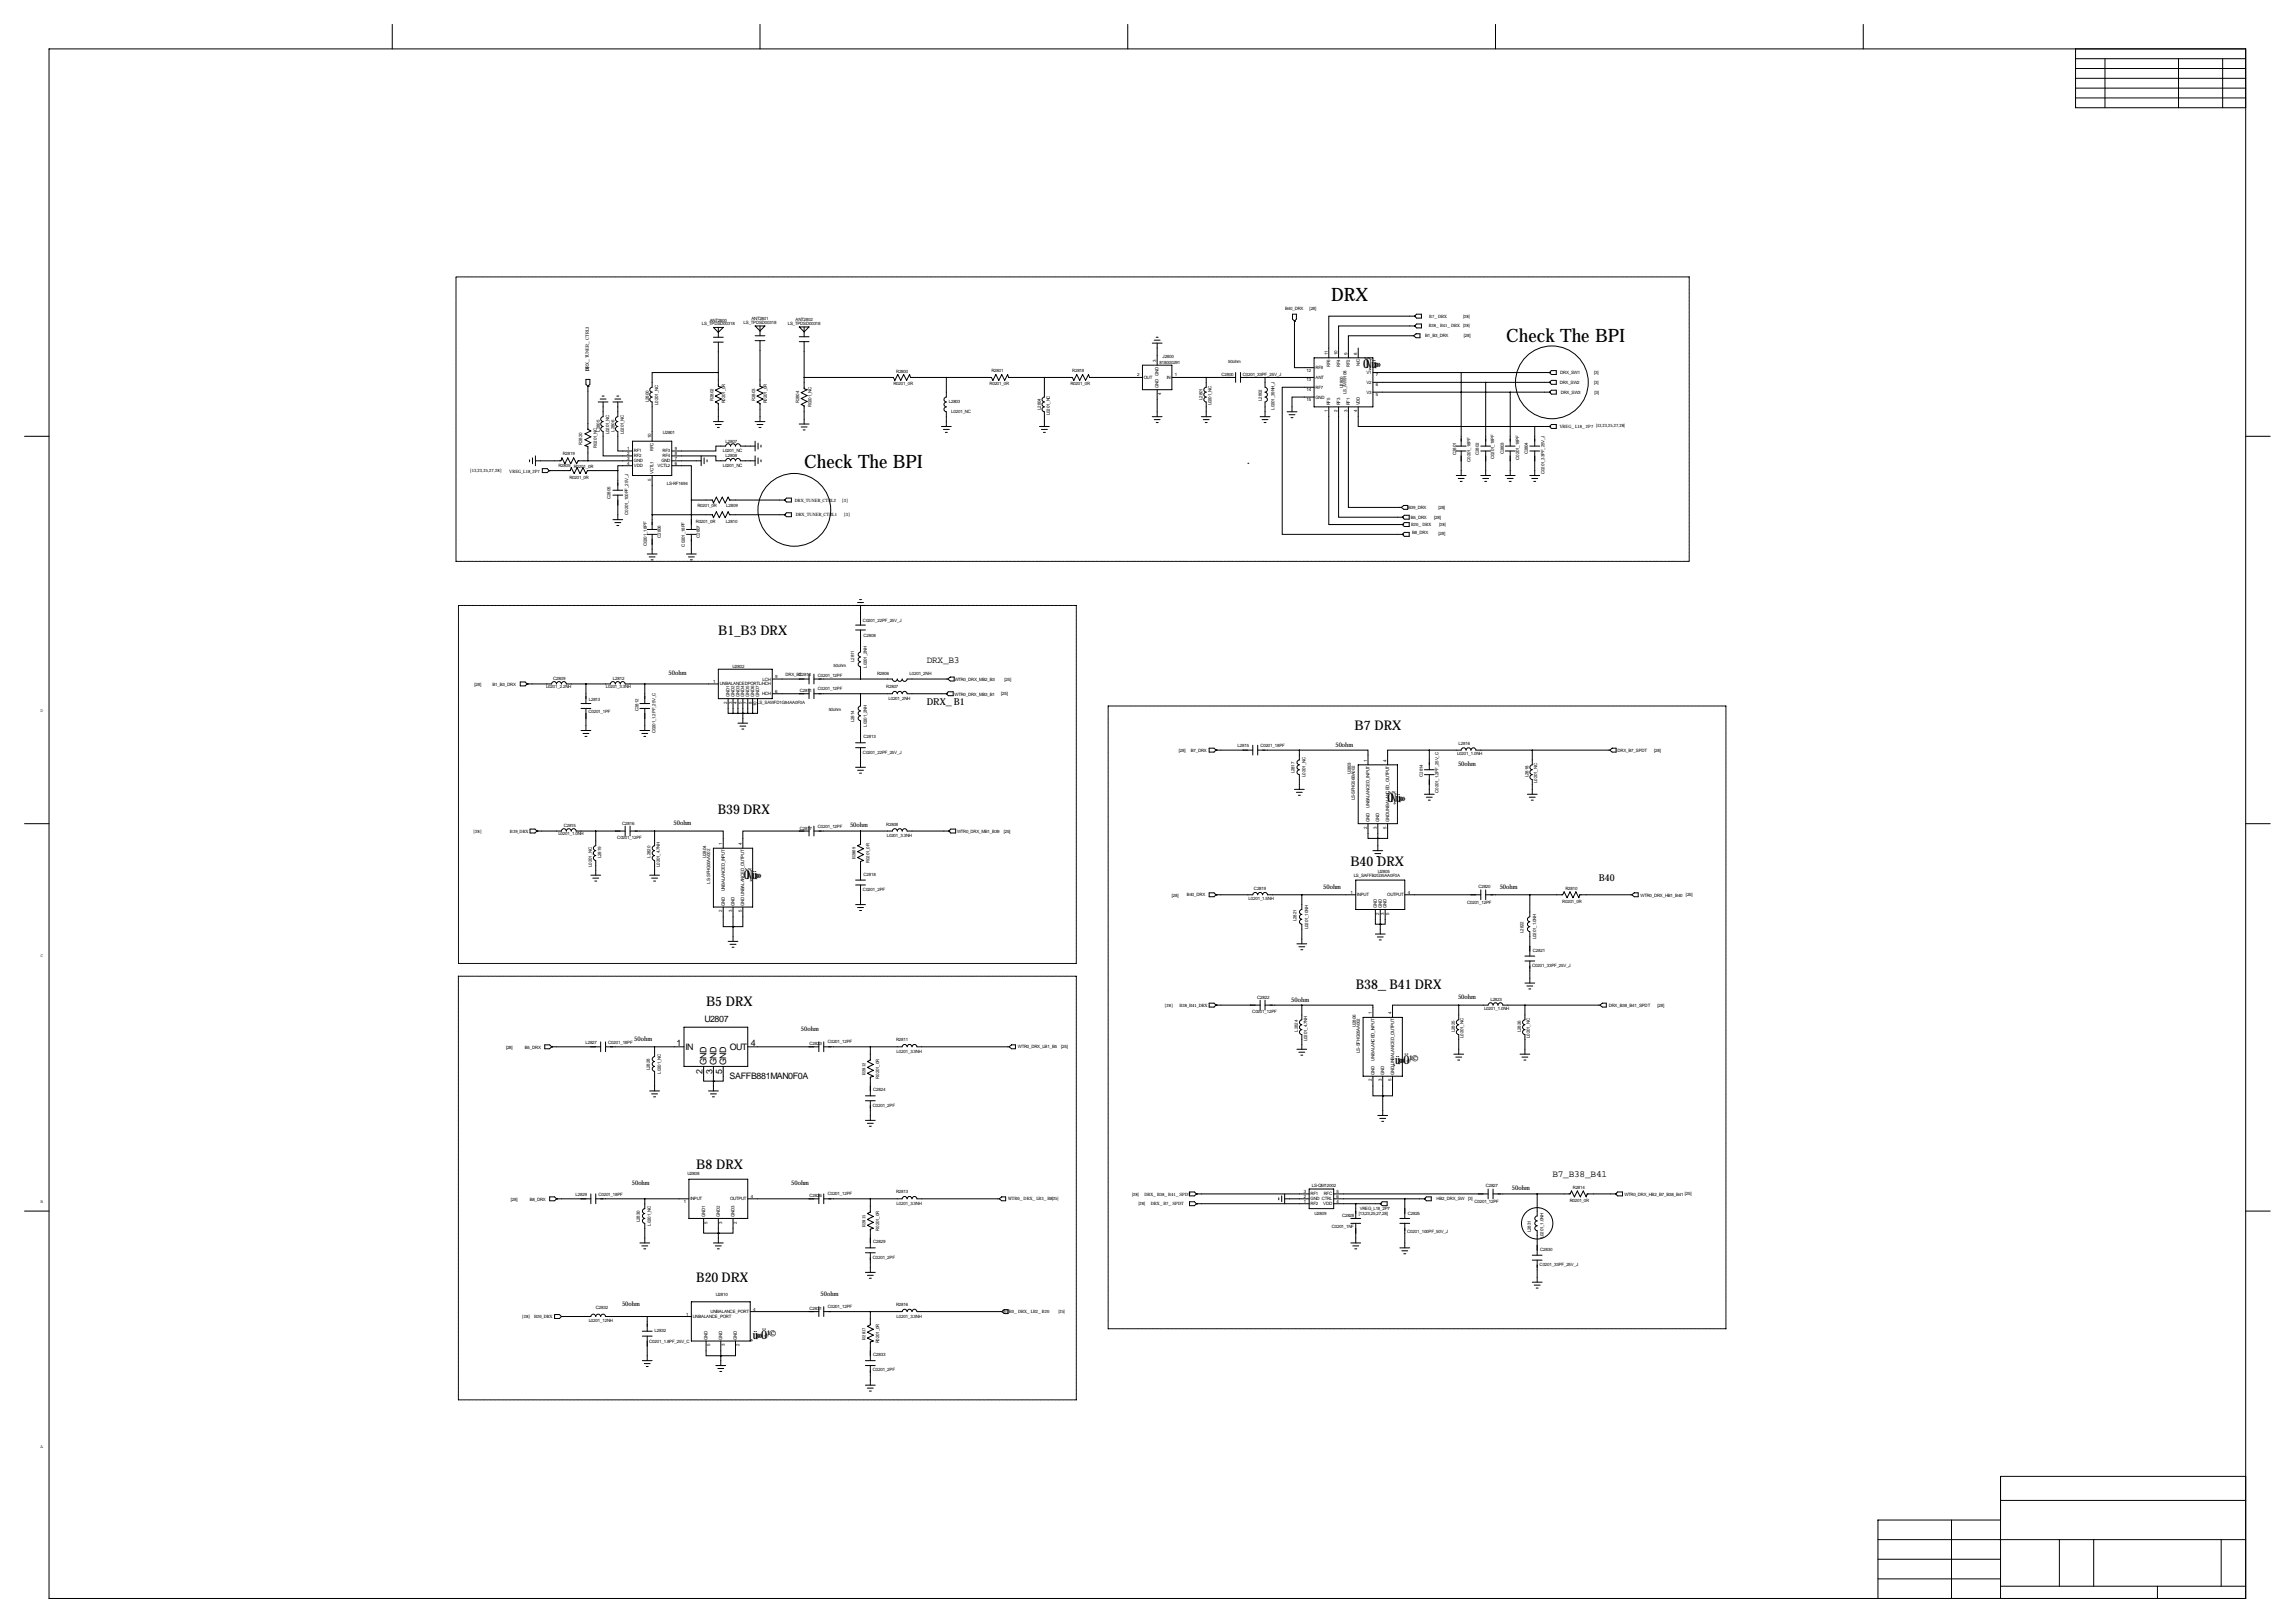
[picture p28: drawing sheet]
<svg xmlns="http://www.w3.org/2000/svg" width="1189mm" height="841mm" viewBox="0 0 1189 841" stroke-linecap="round" stroke-linejoin="round" font-family="sans-serif">
<defs><g id="words">
<g font-size="9.6">
<text x="690" y="156">DRX</text>
<text x="780" y="177">Check The BPI</text>
<text x="417" y="242">Check The BPI</text>
</g>
<g font-size="6.9">
<text x="372" y="329">B1_B3 DRX</text>
<text x="702" y="378">B7 DRX</text>
<text x="372" y="422">B39 DRX</text>
<text x="700" y="449">B40 DRX</text>
<text x="702" y="513">B38_B41 DRX</text>
<text x="366" y="521">B5 DRX</text>
<text x="361" y="606">B8 DRX</text>
<text x="361" y="664">B20 DRX</text>
</g>
<g font-size="6.3">
<text x="706" y="190">ÒÑ¸ü»»</text>
<text x="719" y="415">ÒÑ¸ü»»</text>
<text x="385" y="455">ÒÑ¸ü»»</text>
<text x="721" y="551">¸ü»»Ö</text>
<text x="729" y="551">÷¹©</text>
<text x="389" y="693">¸ü»»Ö</text>
<text x="396" y="693">÷¹©</text>
</g>
<g font-size="4.9">
<text x="480" y="343">DRX_B3</text>
<text x="480" y="365">DRX_B1</text>
<text x="828" y="456">B40</text>
<text x="804" y="610">B7_B38_B41</text>
</g>
<g font-size="4.6">
<text x="365" y="529">U2807</text>
<text x="350" y="542">1</text>
<text x="355" y="544">IN</text>
<text x="378" y="544">OUT</text>
<text x="389" y="542">4</text>
<text x="366" y="552" transform="rotate(-90 366 552)">GND</text>
<text x="371" y="552" transform="rotate(-90 371 552)">GND</text>
<text x="376" y="552" transform="rotate(-90 376 552)">GND</text>
<text x="364" y="556" transform="rotate(-90 364 556)">2</text>
<text x="369" y="556" transform="rotate(-90 369 556)">3</text>
<text x="374" y="556" transform="rotate(-90 374 556)">5</text>
<text x="378" y="559">SAFFB881MAN0F0A</text>
</g>
<g font-size="3.3">
<text x="346" y="350">50ohm</text>
<text x="692" y="387">50ohm</text>
<text x="755" y="397">50ohm</text>
<text x="349" y="427">50ohm</text>
<text x="440" y="429">50ohm</text>
<text x="685" y="460">50ohm</text>
<text x="777" y="460">50ohm</text>
<text x="669" y="519">50ohm</text>
<text x="755" y="517">50ohm</text>
<text x="329" y="539">50ohm</text>
<text x="415" y="534">50ohm</text>
<text x="327" y="614">50ohm</text>
<text x="410" y="614">50ohm</text>
<text x="783" y="617">50ohm</text>
<text x="425" y="671">50ohm</text>
<text x="322" y="676">50ohm</text>
</g>
<g font-size="2.3">
<text x="666" y="160">B40_DRX</text>
<text x="678" y="161">[28]</text>
<text x="368" y="167">ANT2800</text>
<text x="385" y="168">LS_TPDSD00318</text>
<text x="389" y="166">ANT2801</text>
<text x="412" y="166">ANT2802</text>
<text x="740" y="165">B7_DRX</text>
<text x="758" y="165">[28]</text>
<text x="364" y="169">LS_TPDSD00318</text>
<text x="408" y="168">LS_TPDSD00318</text>
<text x="740" y="170">B38_B41_DRX [28]</text>
<text x="738" y="175">B1_B3_DRX</text>
<text x="758" y="175">[28]</text>
<text x="602" y="185">J2800</text>
<text x="688" y="184" transform="rotate(-90 688 184)">11</text>
<text x="693" y="184" transform="rotate(-90 693 184)">10</text>
<text x="698" y="184" transform="rotate(-90 698 184)">9</text>
<text x="703" y="184" transform="rotate(-90 703 184)">8</text>
<text x="599" y="188" transform="rotate(-90 599 188)">3</text>
<text x="601" y="189">818000291</text>
<text x="636" y="188">50ohm</text>
<text x="681" y="191">RF8</text>
<text x="689" y="190" transform="rotate(-90 689 190)">RF6</text>
<text x="694" y="190" transform="rotate(-90 694 190)">RF4</text>
<text x="699" y="190" transform="rotate(-90 699 190)">RF2</text>
<text x="704" y="190" transform="rotate(-90 704 190)">N/C</text>
<text x="305" y="192" transform="rotate(-90 305 192)">DRX_TUNER_CTRL3</text>
<text x="305" y="192" transform="rotate(-90 305 192)">[3]</text>
<text x="464" y="193">R2800</text>
<text x="514" y="193">R2801</text>
<text x="555" y="193">R2818</text>
<text x="589" y="195">2</text>
<text x="593" y="196">OUT</text>
<text x="600" y="195" transform="rotate(-90 600 195)">GND</text>
<text x="604" y="196">IN</text>
<text x="609" y="195">1</text>
<text x="633" y="195">C2800</text>
<text x="644" y="195">C0201_33PF_25V_J</text>
<text x="677" y="198">13</text>
<text x="677" y="192">12</text>
<text x="681" y="196">ANT</text>
<text x="708" y="194">V1</text>
<text x="713" y="195">7</text>
<text x="808" y="194">DRX_SW1</text>
<text x="826" y="194">[3]</text>
<text x="463" y="199">R0201_0R</text>
<text x="513" y="200">R0201_0R</text>
<text x="555" y="200">R0201_0R</text>
<text x="600" y="201" transform="rotate(-90 600 201)">GND</text>
<text x="677" y="203">14</text>
<text x="681" y="201">RF7</text>
<text x="696" y="201" transform="rotate(-90 696 201)">U2800</text>
<text x="708" y="199">V2</text>
<text x="708" y="204">V3</text>
<text x="713" y="200">6</text>
<text x="808" y="199">DRX_SW2</text>
<text x="826" y="199">[3]</text>
<text x="826" y="204">[3]</text>
<text x="336" y="208" transform="rotate(-90 336 208)">L2800</text>
<text x="341" y="210" transform="rotate(-90 341 210)">L0201_NC</text>
<text x="370" y="207" transform="rotate(-90 370 207)">R2802</text>
<text x="376" y="209" transform="rotate(-90 376 209)">R0201_0R</text>
<text x="391" y="207" transform="rotate(-90 391 207)">R2803</text>
<text x="397" y="209" transform="rotate(-90 397 209)">R0201_0R</text>
<text x="414" y="209" transform="rotate(-90 414 209)">R2804</text>
<text x="491" y="209">L2803</text>
<text x="601" y="205" transform="rotate(-90 601 205)">4</text>
<text x="623" y="207" transform="rotate(-90 623 207)">L2801</text>
<text x="628" y="210" transform="rotate(-90 628 210)">L0201_NC</text>
<text x="654" y="208" transform="rotate(-90 654 208)">L2802</text>
<text x="677" y="208">15</text>
<text x="681" y="206">GND</text>
<text x="689" y="210" transform="rotate(-90 689 210)">RF5</text>
<text x="694" y="210" transform="rotate(-90 694 210)">RF3</text>
<text x="697" y="204" transform="rotate(-90 697 204)">LS_AW9108</text>
<text x="699" y="210" transform="rotate(-90 699 210)">RF1</text>
<text x="704" y="210" transform="rotate(-90 704 210)">VDD</text>
<text x="713" y="205">5</text>
<text x="808" y="204">DRX_SW3</text>
<text x="420" y="211" transform="rotate(-90 420 211)">R0201_NC</text>
<text x="493" y="214">L0201_NC</text>
<text x="539" y="212" transform="rotate(-90 539 212)">L2804</text>
<text x="544" y="215" transform="rotate(-90 544 215)">L0201_NC</text>
<text x="660" y="212" transform="rotate(-90 660 212)">L0201_39NH_J</text>
<text x="688" y="213" transform="rotate(-90 688 213)">1</text>
<text x="693" y="213" transform="rotate(-90 693 213)">2</text>
<text x="698" y="213" transform="rotate(-90 698 213)">3</text>
<text x="703" y="213" transform="rotate(-90 703 213)">4</text>
<text x="808" y="222">VREG_L18_2P7 [13,23,25,27,28]</text>
<text x="311" y="224" transform="rotate(-90 311 224)">L2805</text>
<text x="315" y="225" transform="rotate(-90 315 225)">L0201_NC</text>
<text x="318" y="224" transform="rotate(-90 318 224)">L2806</text>
<text x="323" y="225" transform="rotate(-90 323 225)">L0201_NC</text>
<text x="337" y="227" transform="rotate(-90 337 227)">10</text>
<text x="343" y="225">U2801</text>
<text x="302" y="230" transform="rotate(-90 302 230)">R2820</text>
<text x="309" y="232" transform="rotate(-90 309 232)">R0201_NC</text>
<text x="325" y="233">1</text>
<text x="339" y="234" transform="rotate(-90 339 234)">RFC</text>
<text x="350" y="233">9</text>
<text x="376" y="229">L2807</text>
<text x="292" y="236">R2819</text>
<text x="325" y="236">2</text>
<text x="325" y="238">3</text>
<text x="328" y="234">RF1</text>
<text x="328" y="237">RF2</text>
<text x="328" y="239">GND</text>
<text x="343" y="239">GND</text>
<text x="343" y="237">RF4</text>
<text x="343" y="234">RF3</text>
<text x="350" y="238">7</text>
<text x="350" y="236">8</text>
<text x="374" y="234">L0201_NC</text>
<text x="376" y="237">L2808</text>
<text x="754" y="236" transform="rotate(-90 754 236)">C2801</text>
<text x="762" y="239" transform="rotate(-90 762 239)">C0201_18PF</text>
<text x="766" y="236" transform="rotate(-90 766 236)">C2802</text>
<text x="774" y="238" transform="rotate(-90 774 238)">C0201_18PF</text>
<text x="779" y="235" transform="rotate(-90 779 235)">C2803</text>
<text x="787" y="238" transform="rotate(-90 787 238)">C0201_18PF</text>
<text x="791" y="235" transform="rotate(-90 791 235)">C2804</text>
<text x="243" y="245">[13,23,25,27,28]</text>
<text x="264" y="245">VREG_L18_2P7</text>
<text x="289" y="242">R2805</text>
<text x="297" y="242">R0201_0R</text>
<text x="325" y="241">4</text>
<text x="328" y="242">VDD</text>
<text x="339" y="246" transform="rotate(-90 339 246)">VCTL1</text>
<text x="341" y="242">VCTL2</text>
<text x="350" y="241">6</text>
<text x="374" y="242">L0201_NC</text>
<text x="800" y="246" transform="rotate(-90 800 246)">C0201_33PF_25V_J</text>
<text x="295" y="248">R0201_0R</text>
<text x="337" y="249" transform="rotate(-90 337 249)">5</text>
<text x="345" y="251">LS-RF1694</text>
<text x="316" y="259" transform="rotate(-90 316 259)">C2805</text>
<text x="361" y="263">R0201_0R</text>
<text x="376" y="263">L2809</text>
<text x="412" y="260">DRX_TUNER_CTRL2</text>
<text x="436" y="260">[3]</text>
<text x="729" y="264">B39_DRX</text>
<text x="745" y="264">[28]</text>
<text x="325" y="267" transform="rotate(-90 325 267)">C0201_100PF_25V_J</text>
<text x="412" y="267">DRX_TUNER_CTRL1</text>
<text x="437" y="267">[3]</text>
<text x="731" y="269">B5_DRX</text>
<text x="743" y="269">[28]</text>
<text x="360" y="271">R0201_0R</text>
<text x="376" y="271">L2810</text>
<text x="731" y="272">B20_DRX</text>
<text x="745" y="272">[28]</text>
<text x="342" y="279" transform="rotate(-90 342 279)">C2806</text>
<text x="362" y="279" transform="rotate(-90 362 279)">C2807</text>
<text x="732" y="277">B8_DRX</text>
<text x="745" y="277">[28]</text>
<text x="335" y="283" transform="rotate(-90 335 283)">C0201_18PF</text>
<text x="355" y="283" transform="rotate(-90 355 283)">C0201_18PF</text>
<text x="447" y="322">C0201_22PF_25V_J</text>
<text x="447" y="330">C2808</text>
<text x="379" y="346">U2802</text>
<text x="432" y="345">50ohm</text>
<text x="442" y="343" transform="rotate(-90 442 343)">L2811</text>
<text x="449" y="346" transform="rotate(-90 449 346)">L0201_2NH</text>
<text x="287" y="352">C2809</text>
<text x="318" y="352">L2812</text>
<text x="369" y="354">1</text>
<text x="395" y="352">LCH</text>
<text x="402" y="351">9</text>
<text x="407" y="350">DRX_B3</text>
<text x="414" y="350">C2810</text>
<text x="424" y="351">C0201_12PF</text>
<text x="454" y="350">R2806</text>
<text x="471" y="350">L0201_2NH</text>
<text x="495" y="353">WTR0_DRX_MB2_B3</text>
<text x="520" y="353">[25]</text>
<text x="246" y="355">[28]</text>
<text x="255" y="356">B1_B3_DRX</text>
<text x="283" y="357">L0201_2.2NH</text>
<text x="314" y="357">L0201_3.3NH</text>
<text x="373" y="355">UNBALANCEDPORTL/HCH</text>
<text x="402" y="359">6</text>
<text x="414" y="359">C2811</text>
<text x="424" y="358">C0201_12PF</text>
<text x="459" y="357">R2807</text>
<text x="305" y="363">L2813</text>
<text x="377" y="365" transform="rotate(-90 377 365)">2</text>
<text x="378" y="361" transform="rotate(-90 378 361)">GND1</text>
<text x="379" y="365" transform="rotate(-90 379 365)">3</text>
<text x="380" y="361" transform="rotate(-90 380 361)">GND2</text>
<text x="382" y="365" transform="rotate(-90 382 365)">4</text>
<text x="383" y="361" transform="rotate(-90 383 361)">GND3</text>
<text x="384" y="365" transform="rotate(-90 384 365)">5</text>
<text x="386" y="361" transform="rotate(-90 386 361)">GND4</text>
<text x="387" y="365" transform="rotate(-90 387 365)">7</text>
<text x="388" y="361" transform="rotate(-90 388 361)">GND5</text>
<text x="389" y="365" transform="rotate(-90 389 365)">8</text>
<text x="391" y="361" transform="rotate(-90 391 361)">GND6</text>
<text x="392" y="366" transform="rotate(-90 392 366)">10</text>
<text x="392" y="365">LS_SAWFD1G84AA0F0A</text>
<text x="393" y="361" transform="rotate(-90 393 361)">GND7</text>
<text x="395" y="360">HCH</text>
<text x="460" y="362">L0201_2NH</text>
<text x="495" y="360">WTR0_DRX_MB3_B1</text>
<text x="519" y="360">[25]</text>
<text x="21" y="369">D</text>
<text x="305" y="369">C0201_1PF</text>
<text x="331" y="368" transform="rotate(-90 331 368)">C2812</text>
<text x="429" y="368">50ohm</text>
<text x="442" y="374" transform="rotate(-90 442 374)">L2814</text>
<text x="449" y="376" transform="rotate(-90 449 376)">L0201_2NH</text>
<text x="340" y="380" transform="rotate(-90 340 380)">C0201_1.2PF_25V_C</text>
<text x="447" y="382">C2813</text>
<text x="611" y="389">[28]</text>
<text x="617" y="389">B7_DRX</text>
<text x="641" y="387">L2815</text>
<text x="653" y="387">C0201_18PF</text>
<text x="756" y="386">L2816</text>
<text x="838" y="390">DRX_B7_SPDT</text>
<text x="857" y="390">[28]</text>
<text x="447" y="390">C0201_22PF_25V_J</text>
<text x="708" y="395" transform="rotate(-90 708 395)">1</text>
<text x="718" y="395" transform="rotate(-90 718 395)">4</text>
<text x="755" y="391">L0201_1.0NH</text>
<text x="671" y="401" transform="rotate(-90 671 401)">L2817</text>
<text x="700" y="401" transform="rotate(-90 700 401)">U2803</text>
<text x="676" y="402" transform="rotate(-90 676 402)">L0201_NC</text>
<text x="737" y="402" transform="rotate(-90 737 402)">C2814</text>
<text x="792" y="403" transform="rotate(-90 792 403)">L2818</text>
<text x="796" y="406" transform="rotate(-90 796 406)">L0201_NC</text>
<text x="745" y="411" transform="rotate(-90 745 411)">C0201_1.2PF_25V_C</text>
<text x="702" y="415" transform="rotate(-90 702 415)">LS-SFHG56BA002</text>
<text x="709" y="419" transform="rotate(-90 709 419)">UNBALANCED_INPUT</text>
<text x="709" y="426" transform="rotate(-90 709 426)">GND</text>
<text x="715" y="426" transform="rotate(-90 715 426)">GND</text>
<text x="720" y="426" transform="rotate(-90 720 426)">GNDUNBALANCED_OUTPUT</text>
<text x="245" y="431">[28]</text>
<text x="264" y="431">B39_DRX</text>
<text x="292" y="428">C2815</text>
<text x="322" y="427">C2816</text>
<text x="414" y="430">C2817</text>
<text x="424" y="429">C0201_12PF</text>
<text x="459" y="428">R2808</text>
<text x="496" y="432">WTR0_DRX_MB1_B39</text>
<text x="520" y="431">[25]</text>
<text x="708" y="429" transform="rotate(-90 708 429)">2</text>
<text x="713" y="429" transform="rotate(-90 713 429)">3</text>
<text x="718" y="429" transform="rotate(-90 718 429)">5</text>
<text x="289" y="433">L0201_1.0NH</text>
<text x="320" y="435">C0201_12PF</text>
<text x="374" y="438" transform="rotate(-90 374 438)">1</text>
<text x="384" y="438" transform="rotate(-90 384 438)">4</text>
<text x="459" y="434">L0201_3.3NH</text>
<text x="307" y="449" transform="rotate(-90 307 449)">L0201_NC</text>
<text x="311" y="445" transform="rotate(-90 311 445)">L2819</text>
<text x="337" y="444" transform="rotate(-90 337 444)">L2820</text>
<text x="342" y="449" transform="rotate(-90 342 449)">L0201_4.7NH</text>
<text x="366" y="444" transform="rotate(-90 366 444)">U2804</text>
<text x="443" y="445" transform="rotate(-90 443 445)">R2809</text>
<text x="450" y="447" transform="rotate(-90 450 447)">R0201_0R</text>
<text x="447" y="454">C2818</text>
<text x="701" y="454">LS_SAFFB2G35AA0F0A</text>
<text x="714" y="452">U2805</text>
<text x="368" y="458" transform="rotate(-90 368 458)">LS-SFHG00AA002</text>
<text x="375" y="462" transform="rotate(-90 375 462)">UNBALANCED_INPUT</text>
<text x="447" y="461">C0201_2PF</text>
<text x="650" y="461">C2819</text>
<text x="766" y="460">C2820</text>
<text x="811" y="461">R2810</text>
<text x="607" y="464">[28]</text>
<text x="615" y="464">B40_DRX</text>
<text x="647" y="466">L0201_1.5NH</text>
<text x="700" y="463">1</text>
<text x="703" y="464">INPUT</text>
<text x="719" y="464">OUTPUT</text>
<text x="729" y="463">4</text>
<text x="809" y="468">R0201_0R</text>
<text x="850" y="464">WTR0_DRX_HB1_B40</text>
<text x="873" y="464">[25]</text>
<text x="374" y="473" transform="rotate(-90 374 473)">2</text>
<text x="375" y="469" transform="rotate(-90 375 469)">GND</text>
<text x="379" y="473" transform="rotate(-90 379 473)">3</text>
<text x="380" y="469" transform="rotate(-90 380 469)">GND</text>
<text x="384" y="473" transform="rotate(-90 384 473)">5</text>
<text x="386" y="469" transform="rotate(-90 386 469)">GNDUNBALANCED_OUTPUT</text>
<text x="713" y="470" transform="rotate(-90 713 470)">GND</text>
<text x="715" y="474" transform="rotate(-90 715 474)">2</text>
<text x="716" y="470" transform="rotate(-90 716 470)">GND</text>
<text x="717" y="474" transform="rotate(-90 717 474)">3</text>
<text x="718" y="470" transform="rotate(-90 718 470)">GND</text>
<text x="720" y="474" transform="rotate(-90 720 474)">5</text>
<text x="760" y="468">C0201_12PF</text>
<text x="672" y="477" transform="rotate(-90 672 477)">L2821</text>
<text x="678" y="481" transform="rotate(-90 678 481)">L0201_10NH</text>
<text x="789" y="483" transform="rotate(-90 789 483)">L2822</text>
<text x="796" y="486" transform="rotate(-90 796 486)">L0201_1.0NH</text>
<text x="21" y="496">C</text>
<text x="794" y="493">C2821</text>
<text x="794" y="501">C0201_33PF_25V_J</text>
<text x="603" y="521">[28]</text>
<text x="611" y="521">B38_B41_DRX</text>
<text x="651" y="518">C2822</text>
<text x="772" y="519">L2823</text>
<text x="833" y="522">DRX_B38_B41_SPDT</text>
<text x="859" y="521">[28]</text>
<text x="649" y="525">C0201_12PF</text>
<text x="711" y="525" transform="rotate(-90 711 525)">1</text>
<text x="721" y="525" transform="rotate(-90 721 525)">4</text>
<text x="769" y="523">L0201_1.0NH</text>
<text x="702" y="532" transform="rotate(-90 702 532)">U2806</text>
<text x="464" y="539">R2811</text>
<text x="672" y="534" transform="rotate(-90 672 534)">L2824</text>
<text x="677" y="539" transform="rotate(-90 677 539)">L0201_4.7NH</text>
<text x="754" y="535" transform="rotate(-90 754 535)">L2825</text>
<text x="758" y="538" transform="rotate(-90 758 538)">L0201_NC</text>
<text x="788" y="535" transform="rotate(-90 788 535)">L2826</text>
<text x="792" y="538" transform="rotate(-90 792 538)">L0201_NC</text>
<text x="262" y="543">[28]</text>
<text x="272" y="543">B5_DRX</text>
<text x="303" y="541">L2827</text>
<text x="315" y="541">C0201_18PF</text>
<text x="419" y="541">C2823</text>
<text x="429" y="540">C0201_12PF</text>
<text x="464" y="545">L0201_3.3NH</text>
<text x="527" y="543">WTR0_DRX_LB1_B5</text>
<text x="550" y="543">[25]</text>
<text x="704" y="545" transform="rotate(-90 704 545)">LS-SFHG05AA002</text>
<text x="712" y="549" transform="rotate(-90 712 549)">UNBALANCED_INPUT</text>
<text x="337" y="554" transform="rotate(-90 337 554)">L2828</text>
<text x="342" y="556" transform="rotate(-90 342 556)">L0201_NC</text>
<text x="448" y="557" transform="rotate(-90 448 557)">R2812</text>
<text x="712" y="557" transform="rotate(-90 712 557)">GND</text>
<text x="717" y="557" transform="rotate(-90 717 557)">GND</text>
<text x="722" y="557" transform="rotate(-90 722 557)">GNDUNBALANCED_OUTPUT</text>
<text x="455" y="559" transform="rotate(-90 455 559)">R0201_0R</text>
<text x="711" y="560" transform="rotate(-90 711 560)">2</text>
<text x="716" y="560" transform="rotate(-90 716 560)">3</text>
<text x="721" y="560" transform="rotate(-90 721 560)">5</text>
<text x="452" y="565">C2824</text>
<text x="452" y="573">C0201_2PF</text>
<text x="356" y="609">U2808</text>
<text x="675" y="618">3</text>
<text x="680" y="615">LS-QM12002</text>
<text x="692" y="618">5</text>
<text x="770" y="615">C2827</text>
<text x="815" y="616">R2814</text>
<text x="21" y="623">B</text>
<text x="265" y="622">[28]</text>
<text x="274" y="622">B8_DRX</text>
<text x="298" y="619">L2829</text>
<text x="310" y="619">C0201_18PF</text>
<text x="354" y="623">1</text>
<text x="358" y="622">INPUT</text>
<text x="378" y="622">OUTPUT</text>
<text x="389" y="620">4</text>
<text x="419" y="620">C2826</text>
<text x="429" y="619">C0201_12PF</text>
<text x="464" y="618">R2813</text>
<text x="522" y="622">WTR0_DRX_LB3_B8[25]</text>
<text x="586" y="619">[28]</text>
<text x="593" y="619">DRX_B38_B41_SPDT</text>
<text x="675" y="623">1</text>
<text x="675" y="620">2</text>
<text x="679" y="622">GND CTRL</text>
<text x="679" y="619">RF1</text>
<text x="686" y="619">RFC</text>
<text x="692" y="620">6</text>
<text x="692" y="623">4</text>
<text x="744" y="622">HB2_DRX_SW</text>
<text x="760" y="621">[3]</text>
<text x="764" y="623">C0201_12PF</text>
<text x="813" y="622">R0201_0R</text>
<text x="842" y="619">WTR0_DRX_HB2_B7_B38_B41 [25]</text>
<text x="464" y="624">L0201_3.3NH</text>
<text x="590" y="624">[28]</text>
<text x="596" y="624">DRX_B7_SPDT</text>
<text x="679" y="624">RF2</text>
<text x="681" y="629">U2809</text>
<text x="686" y="624">VDD</text>
<text x="704" y="630">[13,23,25,27,28]</text>
<text x="704" y="627">VREG_L18_2P7</text>
<text x="729" y="629">C2825</text>
<text x="331" y="633" transform="rotate(-90 331 633)">L2830</text>
<text x="337" y="635" transform="rotate(-90 337 635)">L0201_NC</text>
<text x="365" y="630" transform="rotate(-90 365 630)">GND1</text>
<text x="367" y="634" transform="rotate(-90 367 634)">5</text>
<text x="373" y="630" transform="rotate(-90 373 630)">GND2</text>
<text x="374" y="634" transform="rotate(-90 374 634)">3</text>
<text x="380" y="630" transform="rotate(-90 380 630)">GND3</text>
<text x="382" y="634" transform="rotate(-90 382 634)">2</text>
<text x="448" y="636" transform="rotate(-90 448 636)">R2815</text>
<text x="690" y="636">C0201_1NF</text>
<text x="695" y="630">C2828</text>
<text x="455" y="637" transform="rotate(-90 455 637)">R0201_0R</text>
<text x="729" y="639">C0201_100PF_50V_J</text>
<text x="793" y="638" transform="rotate(-90 793 638)">L2831</text>
<text x="800" y="641" transform="rotate(-90 800 641)">L0201_1.0NH</text>
<text x="452" y="644">C2829</text>
<text x="798" y="648">C2830</text>
<text x="452" y="652">C0201_2PF</text>
<text x="798" y="656">C0201_33PF_25V_J</text>
<text x="371" y="671">U2810</text>
<text x="429" y="678">C0201_12PF</text>
<text x="464" y="677">R2816</text>
<text x="270" y="683">[28]</text>
<text x="277" y="683">B20_DRX</text>
<text x="309" y="678">C2832</text>
<text x="355" y="681">1</text>
<text x="359" y="683">UNBALANCE_PORT</text>
<text x="368" y="680">UNBALANCE_PORT</text>
<text x="390" y="679">4</text>
<text x="419" y="679">C2831</text>
<text x="464" y="682">L0201_3.3NH</text>
<text x="519" y="680">WTR0_DRX_LB2_B20</text>
<text x="548" y="680">[25]</text>
<text x="305" y="685">L0201_12NH</text>
<text x="339" y="690">L2832</text>
<text x="336" y="695">C0201_1.8PF_25V_C</text>
<text x="367" y="694" transform="rotate(-90 367 694)">GND</text>
<text x="374" y="694" transform="rotate(-90 374 694)">GND</text>
<text x="382" y="694" transform="rotate(-90 382 694)">GND</text>
<text x="448" y="694" transform="rotate(-90 448 694)">R2817</text>
<text x="455" y="696" transform="rotate(-90 455 696)">R0201_0R</text>
<text x="368" y="697" transform="rotate(-90 368 697)">5</text>
<text x="375" y="697" transform="rotate(-90 375 697)">3</text>
<text x="383" y="697" transform="rotate(-90 383 697)">2</text>
<text x="452" y="703">C2833</text>
<text x="452" y="710">C0201_2PF</text>
<text x="21" y="750">A</text>
</g>
</g></defs>
<g fill="none" stroke="#000" stroke-width=".52">
<path d="M203 13v12M394 13v12M584 13v12M775 13v12M965 13v12M25 25h1138v803h-1138zM1075 25v31h88M1075 30h88M1075 35h88M1090 30v26M1129 30v26M1151 30v26"/>
<path d="M1075 41h88M1075 46h88M1075 51h88M370 170h5l-3 2zM370 175h5M370 177h5M372 170v5M372 177v23l2 1-3 1 3 2-3 1 3 2-3 1 1 1v9M391 169h5l-2 2zM391 174h5M391 176h5M394 169v5"/>
<path d="M394 176v24l1 1-3 1 3 2-3 1 3 2-3 1 2 1v9M414 169h5l-2 3zM414 174h5M414 177h5M417 169v5M417 177v24l1 1-3 1 3 2-3 1 3 2-3 1 2 1v10M597 178h5M598 176h3M599 175h1M599 178v11M670 163h2v2l-1 1-1-1zM671 166h.1"/>
<path d="M671 166v24h10M732 174h-34v11M732 174l2-1h2v2h-2zM733 169h.1M733 164h.1M733 169h-40v16M733 164h-45v21M733 169l1-1h2v2h-2zM733 164l1-1h2v2h-2zM304 197h2v2l-1 1-1-1zM372 193h-34v8a1.3 1.3 0 0 0-1 1 1.3 1.3 0 0 0 1 1 1.3 1.3 0 0 0-1 1 1.3 1.3 0 0 0 1 2 1.3 1.3 0 0 0-1 1 1.3 1.3 0 0 0 1 1v21M417 196h46l1 1 1-3 2 3 1-3 2 3 1-3 1 2h42v1l2-3 1 3 2-3 1 3 2-3v2h33l1 1 2-3 1 3 2-3 1 3 2-3v2h28"/>
<path d="M490 196v10a1.3 1.3 0 0 0-1 1 1.3 1.3 0 0 0 1 1 1.3 1.3 0 0 0-1 1 1.3 1.3 0 0 0 1 2 1.3 1.3 0 0 0-1 1 1.3 1.3 0 0 0 1 1v8M541 196v10a1.3 1.3 0 0 0-1 1 1.3 1.3 0 0 0 1 1 1.3 1.3 0 0 0-1 1 1.3 1.3 0 0 0 1 2 1.3 1.3 0 0 0-1 1 1.3 1.3 0 0 0 1 1v8M592 189h15v13h-15zM607 196h33M625 196v5a1.3 1.3 0 0 0-1 1 1.3 1.3 0 0 0 1 1 1.3 1.3 0 0 0-1 1 1.3 1.3 0 0 0 1 2 1.3 1.3 0 0 0-1 1 1.3 1.3 0 0 0 1 1v8M640 193v5M643 196h38M643 193v5M655 196v5a1.3 1.3 0 0 1 2 1 1.3 1.3 0 0 1-2 1 1.3 1.3 0 0 1 2 1 1.4 1.4 0 0 1-2 2 1.3 1.3 0 0 1 2 1 1.3 1.3 0 0 1-2 1v8M681 185h30v26h-30zM704 180v5M711 198h92"/>
<path d="M711 193h92M757 193v38M770 198v33M803 198h.1M803 193h.1M803 193l1-1h2v2h-2zM803 198l1-1h2v2h-2zM305 200h.1M305 200v22l1 1-3 2 3 1-3 2 3 1-3 2h2v8M310 208h5M311 207h3M312 205h1"/>
<path d="M312 208v8a1.3 1.3 0 0 0-1 1 1.3 1.3 0 0 0 1 1 1.3 1.3 0 0 0-1 2 1.3 1.3 0 0 0 1 1 1.3 1.3 0 0 0-1 1 1.3 1.3 0 0 0 1 1v13h16M317 208h6M319 207h3M320 205h1M320 208v8a1.3 1.3 0 0 0-1 1 1.3 1.3 0 0 0 1 1 1.3 1.3 0 0 0-1 2 1.3 1.3 0 0 0 1 1 1.3 1.3 0 0 0-1 1 1.3 1.3 0 0 0 1 1v11h8M370 218h5M371 220h3M391 218h5M392 220h3M414 220h5M597 216h5M598 217h3"/>
<path d="M599 219h1M599 202v14M622 216h5M623 217h3M624 219h1M653 216h5M654 217h3M655 219h1M667 213h5M668 215h3M669 216h1M681 201h-17v76h62"/>
<path d="M681 206h-12v7M688 211v61h38M693 211v57h33M698 211v52h28M704 211v10h91M711 203h92M782 203v28M803 203h.1M803 203l1-1h2v2h-2zM13 226h12M274 238v1M276 237v3"/>
<path d="M277 239h14v-2l2 3 1-3 2 3 1-3 2 3v-1h29M277 236v5M328 229h20v17h-20zM348 236h23v3h5a1.3 1.3 0 0 1 1-2 1.3 1.3 0 0 1 1 2 1.4 1.4 0 0 1 2-2 1.3 1.3 0 0 1 1 2 1.3 1.3 0 0 1 1-2 1.4 1.4 0 0 1 2 2h7M348 239h15M363 236v5M365 237v3M366 238v1M372 221h1M391 231h-7a1.3 1.3 0 0 0-2-1 1.3 1.3 0 0 0-1 1 1.3 1.3 0 0 0-1-1 1.3 1.3 0 0 0-2 1 1.3 1.3 0 0 0-1-1 1.3 1.3 0 0 0-1 1h-5v3h-23M391 229v5M391 236v5"/>
<path d="M393 230v3M393 237v3M393 221h1M394 231v1M394 238v1M415 221h3M416 223h1M488 221h5M489 222h3M490 224h1M538 221h6M539 222h4"/>
<path d="M541 224h1M646 240h.1M754 231h5M754 234h5M757 234v12M767 231h5M767 234h5M770 234v12M780 231h5M780 234h5M782 234v12M792 231h6"/>
<path d="M792 234h6M795 221v10M795 234v12M795 221h8M803 221h.1M803 221l1-1h2v2h-2zM1163 226h13M281 243h2l1 1-1 1h-2zM284 244h.1M284 244h11l1-2 1 3 2-3 1 3 2-3 2 3v-1h16M317 254h6M317 256h6"/>
<path d="M320 244v10M320 256v13M328 241h-8v3M338 246v28M348 241h10v18M358 259v15M358 259h11l1 2 1-4 2 4 1-4 2 4 1-4 1 2h28M406 259h.1M406 259l1-1h3v2h-3zM754 246h5M755 248h3M756 249h1"/>
<path d="M767 246h5M768 248h3M769 249h1M780 246h5M781 248h3M782 249h1M792 246h6M793 248h4M795 249h1M317 269h6M319 271h3M320 272h1"/>
<path d="M335 274h5M335 277h5M338 277v10M338 267h31l1 1 1-3 2 3 1-3 2 3 1-3 1 2h28M356 274h5M356 277h5M358 277v10M406 267h.1M406 267l1-1h3v2h-3zM726 263l1-1h2v2h-2zM726 272h.1M726 277h.1"/>
<path d="M726 268h.1M726 272l1-1h3v2h-3zM726 268l1-1h3v2h-3zM726 277l1-1h3v2h-3zM335 287h5M336 288h3M337 290h1M356 287h5M357 288h3M358 290h1M443 314h5M444 312h3"/>
<path d="M445 311h1M446 314v10M443 324h5M443 326h5M446 326v12a1.3 1.3 0 0 0-1 1 1.3 1.3 0 0 0 1 1 1.3 1.3 0 0 0-1 2 1.3 1.3 0 0 0 1 1 1.3 1.3 0 0 0-1 1 1.3 1.3 0 0 0 1 1v7M269 353h3l1 1-1 1h-3zM273 354h13a1.3 1.3 0 0 1 1-1 1.3 1.3 0 0 1 1 1 1.3 1.3 0 0 1 2-1 1.3 1.3 0 0 1 1 1 1.3 1.3 0 0 1 1-1 1.3 1.3 0 0 1 1 1h23a1.3 1.3 0 0 1 1-1 1.3 1.3 0 0 1 2 1 1.3 1.3 0 0 1 1-1 1.3 1.3 0 0 1 1 1 1.3 1.3 0 0 1 2-1 1.3 1.3 0 0 1 1 1h48M273 354h.1M304 354v10M334 354v10M372 347h28v15h-28zM400 352h19"/>
<path d="M400 359h19M419 349v5M419 357v5M422 352h40a1.3 1.3 0 0 0 2 1 1.3 1.3 0 0 0 1-1 1.3 1.3 0 0 0 1 1 1.3 1.3 0 0 0 1-1 1.3 1.3 0 0 0 2 1 1.3 1.3 0 0 0 1-1h21M422 359h40a1.3 1.3 0 0 1 2-1 1.3 1.3 0 0 1 1 1 1.3 1.3 0 0 1 1-1 1.3 1.3 0 0 1 1 1 1.3 1.3 0 0 1 2-1 1.3 1.3 0 0 1 1 1h20M422 349v5M422 357v5M446 359v7a1.3 1.3 0 0 0-1 1 1.3 1.3 0 0 0 1 1 1.3 1.3 0 0 0-1 1 1.3 1.3 0 0 0 1 2 1.3 1.3 0 0 0-1 1 1.3 1.3 0 0 0 1 1v12M490 359h.1M491 352l1-1h2v2h-2zM491 358h3v2h-3l-1-1zM301 364h5"/>
<path d="M301 367h5M301 378h5M302 380h3M304 367v11M331 364h6M331 367h6M331 378h6M332 380h4M334 367v11M377 362v7h3M380 362v7M380 369h10"/>
<path d="M382 362v7M382 375h5M383 376h3M384 378h1M385 369h.1M385 362v13M387 362v7M390 362v7M392 362v7h-2M303 381h1M334 381h1M443 387h5"/>
<path d="M443 385h5M443 397h5M444 399h3M446 387v10M626 388h3l1 1-1 1h-3zM630 389h.1M630 389h19M649 386v5M652 389h21M652 386v5M673 389v5a1.3 1.3 0 0 0-1 1 1.3 1.3 0 0 0 1 1 1.3 1.3 0 0 0-1 1 1.3 1.3 0 0 0 1 2 1.3 1.3 0 0 0-1 1 1.3 1.3 0 0 0 1 1v8M673 389h36v7"/>
<path d="M704 396h20v31h-20zM738 399h5M740 389h17a1.3 1.3 0 0 1 1-2 1.3 1.3 0 0 1 1 2 1.4 1.4 0 0 1 2-2 1.3 1.3 0 0 1 1 2 1.3 1.3 0 0 1 1-2 1.4 1.4 0 0 1 2 2h69M740 389h-21v7M740 389v10M794 389v7a1.3 1.3 0 0 0-1 1 1.3 1.3 0 0 0 1 2 1.3 1.3 0 0 0-1 1 1.3 1.3 0 0 0 1 1 1.3 1.3 0 0 0-1 2 1.3 1.3 0 0 0 1 1v7M834 389l1-1h2v2h-2zM445 400h1M671 409h5M672 410h3M673 412h1M738 401h5"/>
<path d="M738 411h5M739 413h3M740 414h1M740 401v10M791 411h5M792 413h3M793 414h1M13 427h12M275 429h2l1 1-1 1h-2zM278 430h13a1.3 1.3 0 0 1 1-1 1.3 1.3 0 0 1 1 1 1.3 1.3 0 0 1 2-1 1.3 1.3 0 0 1 1 1 1.3 1.3 0 0 1 1-1 1.3 1.3 0 0 1 1 1h26M278 430h.1M309 430v8a1.3 1.3 0 0 0-2 1 1.4 1.4 0 0 0 2 2 1.3 1.3 0 0 0-2 1 1.3 1.3 0 0 0 2 1 1.3 1.3 0 0 0-2 1 1.4 1.4 0 0 0 2 2v7"/>
<path d="M324 428v5M326 430h13M326 428v5M339 430v8a1.3 1.3 0 0 0-1 1 1.3 1.3 0 0 0 1 2 1.3 1.3 0 0 0-1 1 1.3 1.3 0 0 0 1 1 1.3 1.3 0 0 0-1 1 1.3 1.3 0 0 0 1 2v7M339 430h36v9M370 439h20v31h-20zM419 430h-34v9M419 428v5M422 430h40a1.3 1.3 0 0 1 2-1 1.3 1.3 0 0 1 1 1 1.3 1.3 0 0 1 1-1 1.3 1.3 0 0 1 1 1 1.3 1.3 0 0 1 2-1 1.3 1.3 0 0 1 1 1h21M422 428v5M446 430v7l-2 1 3 2-3 1 3 2-3 1 3 2h-1v10M491 430h.1"/>
<path d="M493 429h2v2h-2l-2-1zM709 427v7h5M714 434h.1M714 427v14M719 427v7h-5M1163 427h13M306 453h5M307 455h3M308 456h1M337 453h5M338 455h3M339 456h1"/>
<path d="M443 456h5M443 458h5M446 458v11M702 456h26v15h-26zM711 441h5M712 442h3M713 444h1M375 470v10h5M380 480h.1M380 470v18M385 470v10h-5M443 469h5"/>
<path d="M444 470h3M445 472h1M626 462h3l1 1-1 1h-3zM630 463h19a1.3 1.3 0 0 1 1-1 1.3 1.3 0 0 1 2 1 1.3 1.3 0 0 1 1-1 1.3 1.3 0 0 1 1 1 1.3 1.3 0 0 1 1-1 1.3 1.3 0 0 1 2 1h45M630 463h.1M674 471a1.3 1.3 0 0 0-1 1 1.3 1.3 0 0 0 1 2 1.3 1.3 0 0 0-1 1 1.3 1.3 0 0 0 1 1 1.3 1.3 0 0 0-1 1 1.3 1.3 0 0 0 1 2v10M674 463v8M712 471v8h3M715 479h.1M715 471v13M718 471v8h-3M728 463h39"/>
<path d="M767 461v5M770 461v5M770 463h39l1-1 2 3 1-3 2 3 1-3 2 3v-2h27M792 463v12a1.3 1.3 0 0 0-1 1 1.3 1.3 0 0 0 1 1 1.3 1.3 0 0 0-1 2 1.3 1.3 0 0 0 1 1 1.3 1.3 0 0 0-1 1 1.3 1.3 0 0 0 1 2v12M845 463l2-1h2v2h-2zM377 488h5M378 489h3M379 491h1M672 489h5M673 490h3M674 492h1M712 484h6"/>
<path d="M713 485h4M715 487h1M790 498h5M790 495h5M792 498v11M626 520h3l1 1-1 1h-3zM653 518v5M655 518v5M790 509h5M791 511h3M792 512h1M311 540v5"/>
<path d="M314 540v5M354 532h33v20h-33zM424 540v5M427 540v5M630 521h.1M630 521h23M655 521h19M674 521v7a1.3 1.3 0 0 0-1 2 1.3 1.3 0 0 0 1 1 1.3 1.3 0 0 0-1 1 1.3 1.3 0 0 0 1 1 1.3 1.3 0 0 0-1 2 1.3 1.3 0 0 0 1 1v7M674 521h37v6M706 527h20v30h-20zM756 521v7a1.4 1.4 0 0 0-2 2 1.3 1.3 0 0 0 2 1 1.3 1.3 0 0 0-2 1 1.3 1.3 0 0 0 2 1 1.4 1.4 0 0 0-2 2 1.3 1.3 0 0 0 2 1v10M756 521h15a1.3 1.3 0 0 1 1-2 1.3 1.3 0 0 1 1 2 1.4 1.4 0 0 1 2-2 1.3 1.3 0 0 1 1 2 1.3 1.3 0 0 1 1-2 1.4 1.4 0 0 1 2 2h50"/>
<path d="M756 521h-35v6M790 521v7a1.3 1.3 0 0 0-1 2 1.3 1.3 0 0 0 1 1 1.3 1.3 0 0 0-1 1 1.3 1.3 0 0 0 1 1 1.3 1.3 0 0 0-1 2 1.3 1.3 0 0 0 1 1v10M829 521l1-1h2v2h-2zM282 541h3l1 1-1 1h-3zM286 542h.1M286 542h25M314 542h40M339 547a1.3 1.3 0 0 0-1 2 1.3 1.3 0 0 0 1 1 1.3 1.3 0 0 0-1 1 1.3 1.3 0 0 0 1 1 1.3 1.3 0 0 0-1 2 1.3 1.3 0 0 0 1 1v10M339 542v5M364 552v8h6M370 560h.1M370 552v13"/>
<path d="M375 552v8h-5M387 542h37M427 542h40a1.3 1.3 0 0 1 2-1 1.3 1.3 0 0 1 1 1M451 542v7l-2 1 3 1-3 2 3 1-3 2 3 1-1 1v10M470 542a1.3 1.3 0 0 1 1-1 1.3 1.3 0 0 1 1 1 1.3 1.3 0 0 1 2-1 1.3 1.3 0 0 1 1 1h48M523 542l1-1h2v2h-2zM672 543h5M673 545h3M674 547h1M711 557v11h5M716 557v21M721 557v11h-5"/>
<path d="M753 546h5M754 548h3M755 549h1M787 546h5M788 548h3M789 549h1M337 565h5M338 567h3M339 568h1M367 565h5M368 567h3M369 568h1"/>
<path d="M448 570h5M448 568h5M451 570v10M714 578h5M715 579h3M716 568h.1M448 580h5M449 582h3M450 583h1M716 581h1M285 620h2l1 1-1 1h-2zM306 618v5"/>
<path d="M309 618v5M357 611h30v20h-30zM424 618v5M427 618v5M616 617h3l1 1-1 1h-3zM620 618h.1M620 618h58M664 619v3M665 618v5M678 616h13v10h-13zM691 618h80M739 620h2v2h-2l-1-1z"/>
<path d="M771 616v5M773 618h40l1-1 2 3 1-3 2 3 1-3 2 3v-2h15M773 616v5M796 618v12a1.3 1.3 0 0 0-1 1 1.3 1.3 0 0 0 1 1 1.3 1.3 0 0 0-1 2 1.3 1.3 0 0 0 1 1 1.3 1.3 0 0 0-1 1 1.3 1.3 0 0 0 1 1v13M837 618h.1M837 618l1-1h2v2h-2zM13 627h12M288 621h.1M288 621h18M309 621h48M334 621v5a1.3 1.3 0 0 0-1 1 1.3 1.3 0 0 0 1 2 1.3 1.3 0 0 0-1 1 1.3 1.3 0 0 0 1 1 1.3 1.3 0 0 0-1 1 1.3 1.3 0 0 0 1 2v10M364 631v8h8"/>
<path d="M372 639h.1M372 631v13M380 631v8h-8M387 621h37M427 621h40a1.3 1.3 0 0 1 2-1 1.3 1.3 0 0 1 1 1M451 621v7l-2 1 3 1-3 2 3 1-3 2 3 1-1 1v9M470 621a1.3 1.3 0 0 1 1-1 1.3 1.3 0 0 1 1 1 1.3 1.3 0 0 1 2-1 1.3 1.3 0 0 1 1 1h43M518 621l1-1h2v2h-2zM616 622h3l1 1-1 2h-3zM620 623h.1M620 623h58M662 620v1"/>
<path d="M665 621h13M691 621h47M691 623h24M700 631h5M700 634h5M702 623v8M702 634v10M715 623h.1M716 622h3v3h-3l-1-2zM725 631h5M725 634h5M728 621v10"/>
<path d="M728 634v12M738 621h.1M1163 627h13M331 644h6M332 645h4M334 647h1M370 644h5M371 645h3M372 647h1M448 649h5M448 646h5M448 659h5"/>
<path d="M451 649v10M700 644h5M701 645h3M702 647h1M725 646h5M726 648h3M727 649h1M794 653h5M794 650h5M796 653v11M358 674h31v21h-31zM389 679h35"/>
<path d="M424 677v5M427 679h40a1.3 1.3 0 0 1 2-1 1.3 1.3 0 0 1 1 1M427 677v5M449 661h3M450 662h1M451 679v7l-2 1 3 2-3 1 3 2-3 1 3 2h-1v10M470 679a1.3 1.3 0 0 1 1-1 1.3 1.3 0 0 1 1 1 1.3 1.3 0 0 1 2-1 1.3 1.3 0 0 1 1 1h44M519 679l1-1h2v2h-2zM794 664h5M795 666h3M796 667h1M287 681h3l1 1-1 1h-3z"/>
<path d="M291 682h15a1.3 1.3 0 0 1 1-1 1.3 1.3 0 0 1 2 1 1.3 1.3 0 0 1 1-1 1.3 1.3 0 0 1 1 1 1.3 1.3 0 0 1 1-1 1.3 1.3 0 0 1 2 1h44M291 682h.1M333 690h5M333 692h5M335 682v8M335 692v13M366 695v7h7M373 695v12M381 695v7h-8M333 705h5M334 706h3M335 708h1"/>
<path d="M371 707h5M372 709h3M373 710h1M373 702h.1M448 707h5M448 705h5M448 717h5M449 719h3M451 707v10M450 721h1M1036 777h127M1163 765h-127v63"/>
<path d="M973 797h190M1011 787v41M1036 787h-63v41M1067 797v25M1085 797v25M1151 797v25M973 808h63M973 818h63M1036 822h127M1118 822v6"/>
<circle cx="804" cy="198" r="19"/>
<circle cx="411" cy="264" r="19"/>
<circle cx="796" cy="634" r="8"/>
</g>
<g fill="none" stroke="#000" stroke-width=".52" stroke-dasharray=".4 .4">
<path d="M236 143h639M875 143v148M236 291v-148M875 291h-639M237 314h321M558 314v185M574 366h320M894 366v322M237 499v-185M558 499h-321M237 506h321M558 506v219"/>
<path d="M574 688v-322M894 688h-320M237 725v-219M558 725h-321"/>
</g>
<use href="#words"/>
</svg>
